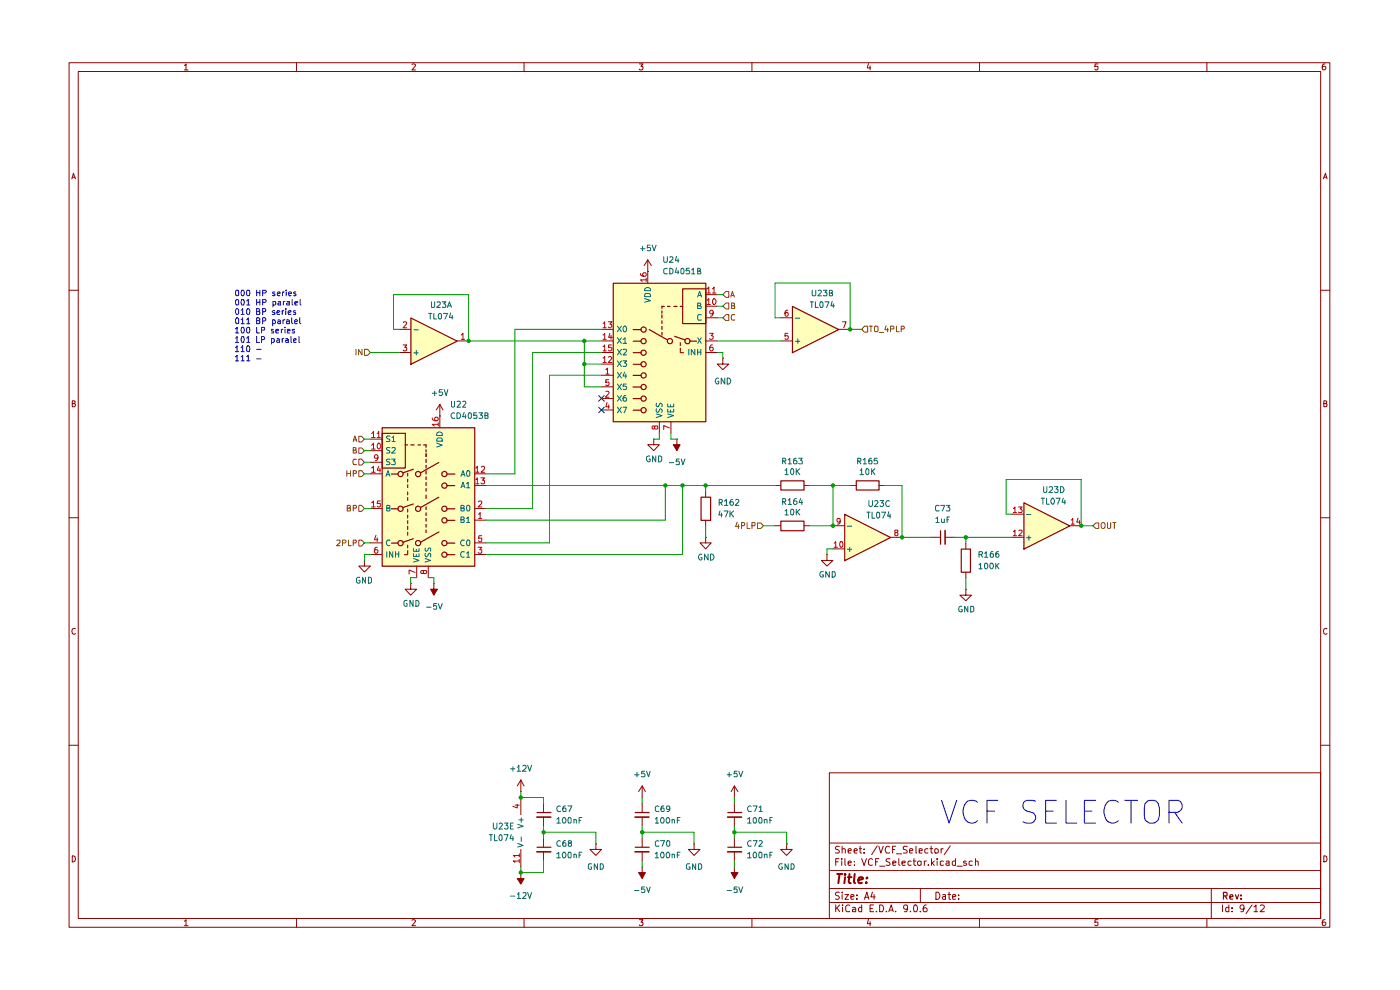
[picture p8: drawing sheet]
<svg xmlns="http://www.w3.org/2000/svg" width="297mm" height="210mm" viewBox="0 0 297 210" stroke-linecap="round" stroke-linejoin="round" font-family="sans-serif">
<g fill="none" stroke="#910000" stroke-width=".21">
<path d="M14.7 13.3h267.4v183.4h-267.4zM16.6 15.2h263.6v179.6h-263.6zM39.1 13.9l.4-.3v1.2M39.1 14.8h.8M62.9 13.3v1.9M87.4 13.6h.5l.2 .2-.7 1h.7M111.2 13.3v1.9M135.6 13.6h.8l-.4 .5h.3l.1 .1-.1 .5-.5 .1-.2-.1M159.5 13.3v1.9M184.2 13.5l-.2 .9h.7M184.6 14v.8M207.8 13.3v1.9"/>
<path d="M232.9 13.6h-.6l-.1 .6 .6-.1 .1 .6-.1 .1h-.4l-.2-.1M256 13.3v1.9M281.1 13.6h-.4l-.2 1 .3 .2h.2l.3-.2v-.4l-.2-.1h-.5l-.1 .1M15.2 37.9l.4-1.1 .4 1.1M15.3 37.6h.6M280.8 37.9l.4-1.1 .3 1.1M280.8 37.6h.6M14.7 61.6h1.9M280.2 61.6h1.9M15.3 85.6h.5l.1-.2v-.3l-.6-.1v1.3l.6-.1 .1-.3-.2-.3M280.8 85.6h.5l.1-.2v-.3l-.6-.1v1.3l.6-.1 .1-.3-.2-.3M14.7 109.8h1.9"/>
<path d="M280.2 109.8h1.9M16 133.4l-.2-.1a.65 .65 0 0 0-.6 .6 .65 .65 0 0 0 .6 .6l.2-.1M281.5 133.4l-.2-.1a.65 .65 0 0 0-.6 .6 .65 .65 0 0 0 .6 .6l.2-.1M14.7 158.1h1.9M280.2 158.1h1.9M175.9 163.9h104.3v30.9h-104.3zM175.9 178.8h104.3M178.1 179.6l-.5-.1-.3 .2v.4l.5 .2 .3 .4-.2 .2h-.7M178.7 179.5v1.4M182.5 179.5v1.3v.1h.3M186.1 179.4l-1.2 1.9M186.4 179.5l.5 1.4 .5-1.4"/>
<path d="M188.7 179.7l-.1-.1a.75 .75 0 0 0-.8 .4 .75 .75 0 0 0 .2 .9h.7M190 179.5h-.7v1.4M192.5 179.6h-.8v.6l.6 .2 .2 .3-.2 .2h-.7M194.3 179.5v1.4h.2M197.5 179.5v1.3l.1 .1h.3M201.6 179.4l-1.3 1.9M15.3 181.5a.64 .64 0 0 1 .7 .7 .64 .64 0 0 1-.7 .6zM39.1 195.4l.4-.3v1.3M39.1 196.4h.8M62.9 194.8v1.9M87.4 195.2l.5-.1 .2 .2-.7 1.1h.7M111.2 194.8v1.9"/>
<path d="M135.6 195.1h.8l-.4 .5h.3l.1 .2-.1 .5-.5 .1-.2-.2M159.5 194.8v1.9M175.9 191.4h104.3M175.9 188.5h104.3M175.9 184.7h104.3M177.3 192v1.4M177.3 182.8h.5M177.6 192.6l.5 .8M178 182.1h-.7v1.5M178.1 189.3l-.5-.1-.3 .2v.4l.5 .2 .3 .4-.3 .4-.6-.1M178.1 192l-.8 .8M178.6 182.1v.2"/>
<path d="M178.6 182.6v1M178.7 189.2v.2M178.7 180.2l.2-.2 .4 .2v.7M178.7 189.8v1M178.7 192v.1M178.7 192.5v.9M179.2 189.8h.8l-.8 1h.8M179.2 182.1v1.3l.2 .2M179.9 183.1l.7-.1-.2-.4-.5 .2v.6l.3 .2 .3-.1M179.9 180.5l.7-.1-.2-.4-.5 .2v.6l.1 .1h.5M180.3 192.1l-.5-.1-.4 .3 .1 .9 .2 .2 .6-.1M180.5 190.3l.7-.2-.1-.3h-.6v.9h.6"/>
<path d="M180.9 192.5h.4l.2 .2v.7h-.6v-.4l.6-.2M181.2 180.5l.7-.1-.1-.3-.4-.1-.2 .2 .1 .7h.5M181.3 183.5v.1M181.3 182.7v.1M181.8 190.6v.2M181.8 189.8v.2M182.3 180h.5M182.8 192v1.4h-.5l-.2-.7 .3-.2h.4M182.8 182.1l.5 1.5 .5-1.5M183.3 180.9h.1M183.3 180.1v.1M183.4 190.8l.5-1.6 .4 1.6"/>
<path d="M183.5 190.3h.7M184.2 195l-.2 .9h.7M184.6 195.5v.9M184.6 192.7h.5M185.1 189.2l-.4 1.1h1M185.1 182.3l-.4-.2-.5 .4 .1 .9 .4 .2 .4-.1M185.3 192h-.7v1.4h.7M185.4 189.8v1M185.8 182.8h.4M185.9 193.3v.1M186.4 182.1h-.6v1.5M186.6 192a.81 .81 0 0 1 .9 .4 .81 .81 0 0 1-.3 1h-.6z"/>
<path d="M186.6 183.7h1.1M188 193.3v.1M188.6 193.4l.5-1.4 .4 1.4M188.7 193.1h.7M188.8 182.2a.6 .6 0 0 0-.8 .2v.3l.7 .3 .1 .1-.2 .5-.6-.1M189.3 180.2h.5M189.4 183.1l.7-.1-.1-.3h-.6v.8h.6M190 193.3v.1M190.2 181.1h1.1M190.7 182.1v1.3l.2 .2M191.4 183.1l.6-.1v-.3l-.4-.1-.2 .2v.6l.2 .2 .4-.1M192.5 192.6v.2a.52 .52 0 0 1-.8-.2l.2-.6h.4l.2 .1a1.27 1.27 0 0 1-.2 1.3h-.4"/>
<path d="M193 180.5l.6-.1-.1-.4h-.4l-.1 .2v.6v.1h.6M193.1 193.3v.1M193.3 182.7l-.4-.1-.3 .3 .1 .6h.6M193.7 182.6h.6M193.9 182.1v1.3l.4 .2M194 192h.1a.87 .87 0 0 1 .3 1.4l-.5-.1-.1-.8zM194.7 182.7h.7v.8h-.7zM195 180.5l.7-.1-.1-.3h-.6v.8h.6M195.2 193.3v.1M195.2 188.5v2.9M196.1 182.6v1M196.5 192h-.2a1.04 1.04 0 0 0-.3 1.4h.5l.2-.6-.3-.3-.6 .3"/>
<path d="M196.5 182.6l-.4 .3M196.9 180.1a.45 .45 0 0 0-.7 .2l.1 .6h.6M196.9 183.5v.1M197.3 180h.6M197.6 182.1v1.5M197.8 183.1l.4 .5M198.2 182.6l-.6 .5M198.4 180.1a.45 .45 0 0 1 .7 .2l-.1 .6h-.6zM198.5 189.2a.77 .77 0 0 1 .9 .8 .77 .77 0 0 1-.9 .8zM198.8 182.1v.2M198.8 182.6v1M199.6 180v.9"/>
<path d="M200 189.8h.6v1M200.1 180l-.5 .3M200.2 182.7h-.7v.8h.7M200.6 190.1l-.7 .2 .3 .5 .4-.1M200.7 182.7h.6v.9M201.1 189.8h.6M201.3 189.2v1.5l.4 .1M201.3 183l-.6 .1v.1l.2 .4 .4-.1M202.1 190.3l.7-.2-.1-.3h-.6v.9h.6M202.7 182.7l-.4-.1-.3 .3 .1 .6h.6M202.7 182.1v1.5M203 183.7h1.1"/>
<path d="M203.4 190.6v.2M203.4 189.8v.2M205 182.7l-.4-.1-.2 .3 .1 .2h.5l.1 .3-.3 .2-.4-.1M206.3 182.7l-.5-.1-.2 .3 .1 .6h.6M206.9 182.7l.4-.1 .2 .2v.8M206.9 182.1v1.5M207.8 194.8v1.9M232.9 195.1h-.6l-.1 .6 .6-.1 .1 .6-.1 .2h-.4l-.2-.2M256 194.8v1.9M257 188.5v6.3M259.3 192v1.4M260.7 192v1.4h-.6v-.9h.6"/>
<path d="M261.4 193.3v.1M261.4 192.5v.2M263.9 192.6l-.1 .2a.52 .52 0 0 1-.7-.2l.1-.6h.5l.1 .1a1.27 1.27 0 0 1-.1 1.3h-.5M265.6 192l-1.3 1.8M266 192.4l.5-.4v1.4M266 193.4h.8M267.4 192.1l.2-.1h.3l.3 .4-.1 .2-.8 .8h.9M280.8 181.5a.64 .64 0 0 1 .7 .7 .64 .64 0 0 1-.7 .6zM281.1 195.1l-.4 .1-.2 .9 .3 .3h.2l.3-.3v-.3l-.2-.2h-.5l-.1 .2"/>
</g>
<path d="M259.6 190h.6l.1-.5-.2-.2h-.5v1.4M259.9 190l.4 .7M260.9 190.3l.7-.2-.2-.3-.4 .1-.1 .7 .1 .1h.5M262.1 189.8l.3 .9 .4-.9M263.3 190.6v.1M263.3 189.9v.1" fill="none" stroke="#910000" stroke-width=".25"/>
<path d="M177.6 185.4h1.1M178.1 185.4l-.3 1.9M179.3 185.4v.2M179.3 186.1l-.2 1.2M179.9 186.1h.7M180.2 185.4l-.2 1.6 .1 .3h.4M181.3 185.4l-.2 1.6 .3 .3M182.1 186.7l.9-.2v-.3a.6 .6 0 0 0-.8 .1v1h.6M183.8 187.2v.1M183.9 186.2h.1l-.1 .1v-.1v.1" fill="none" stroke="#910000" stroke-width=".42"/>
<g fill="#ffb">
<path d="M87.1 67.4l9.8 4.9-9.8 4.9z"/>
<path d="M81 90.7h19.7v29.4h-19.7z"/>
<path d="M217.2 106.6l9.7 4.9-9.7 4.9z"/>
<path d="M130.1 60h19.6v29.4h-19.6z"/>
<path d="M168.1 65l9.8 4.9-9.8 4.9z"/>
<path d="M179.2 109.1l9.7 4.9-9.7 4.9z"/>
</g>
<path d="M77.3 74.1h.7l.6 .7-.6 .6h-.7z" fill="#fff"/>
<path d="M75.5 74.1v1.2M76.8 74.1v1.2l-.8-1.2v1.2M77.3 74.1h.7l.6 .7-.6 .6h-.7z" fill="none" stroke="#765500" stroke-width=".21"/>
<path d="M76.1 114.6h.6l.6 .6-.6 .6h-.6z" fill="#fff"/>
<path d="M71.5 114.7l.6-.1v.5l-.7 .7h.7M72.6 115.2h.6l.2-.5-.2-.1h-.6v1.2M73.9 114.6v1.2h.6M74.9 115.2h.6v-.6h-.6v1.2M76.1 114.6h.6l.6 .6-.6 .6h-.6z" fill="none" stroke="#765500" stroke-width=".21"/>
<path d="M77.3 118.9v1.2h-1.2l1.2 1.2 1.3-1.2h-1.3M77.3 118.9h.1M87.1 123.8v1.2h1.3l-1.3 1.3-1.2-1.3h1.2M87.1 123.8h.1" fill="none" stroke="#910000" stroke-width=".21"/>
<path d="M92 123.8v1.2h.8l-.8 1.3-.6-1.3h.6z" fill="#910000"/>
<path d="M84.7 74.8h2.4M84.7 69.9h2.4M96.9 72.3h2.5M92 123.8v1.2h-.6l.6 1.3 .8-1.3h-.8M92 123.8h.1" fill="none" stroke="#910000" stroke-width=".21"/>
<path d="M87.2 67.5l9.8 4.9-9.8 4.9z" fill="none" stroke="#910000" stroke-width=".25"/>
<path d="M85.5 73.2h.8l-.4 .5h.3v.7h-.5l-.2-.1M85.6 68.4l.4-.1 .3 .3-.8 .9h.8M97.9 71l.3-.3v1.3M97.9 72h.7" fill="none" stroke="#b90000" stroke-width=".21"/>
<path d="M87.8 74.9h.9M87.8 69.9h.9M88.3 74.4v.9" fill="none" stroke="#006665" stroke-width=".21"/>
<path d="M76.1 107.2h.6l.6 .7-.6 .6h-.6z" fill="#fff"/>
<path d="M73.7 107.8h.4l.2-.3-.1-.3h-.5v1.2h.6v-.5l-.2-.1M74.9 107.8h.6v-.6h-.6v1.2M76.1 107.2h.6l.6 .7-.6 .6h-.6z" fill="none" stroke="#765500" stroke-width=".21"/>
<path d="M76.1 99.8h.6l.6 .7-.6 .6h-.6z" fill="#fff"/>
<path d="M73.6 99.8v1.2M74.3 99.8v1.2M76.1 99.8h.6l.6 .7-.6 .6h-.6zM73.6 100.4h.7M74.9 100.4h.6v-.5l-.6-.1v1.2" fill="none" stroke="#765500" stroke-width=".21"/>
<path d="M76.1 97.4h.6l.6 .7-.6 .5h-.6z" fill="#fff"/>
<path d="M75.6 97.5l-.2-.1a.67 .67 0 0 0-.6 .5 .67 .67 0 0 0 .3 .7l.5-.1M76.1 97.4h.6l.6 .7-.6 .5h-.6z" fill="none" stroke="#765500" stroke-width=".21"/>
<path d="M76.1 95h.6l.6 .6-.6 .6h-.6z" fill="#fff"/>
<path d="M74.9 95.5l.5-.1 .1-.4-.6-.1v1.2h.6v-.6h-.2M76.1 95h.6l.6 .6-.6 .6h-.6z" fill="none" stroke="#765500" stroke-width=".21"/>
<path d="M76.1 92.6h.6l.6 .5-.6 .6h-.6z" fill="#fff"/>
<path d="M74.9 93.7l.4-1.2 .4 1.2M75 93.3h.6M76.1 92.6h.6l.6 .5-.6 .6h-.6z" fill="none" stroke="#765500" stroke-width=".21"/>
<g fill="none" stroke="#910000" stroke-width=".25">
<path d="M81.1 90.7h19.6v29.4h-19.6zM81.1 91.9h4.9v7.4h-4.9zM86 94.4h.5M87.2 94.4h.6M87.7 99.5l-2.2 .8M88.7 94.4h.5M89.9 94.4h.5v.5M90.4 95.4v.5M90.4 96.2v.6M90.4 97.4v.7M90.4 98.7v.6M90.4 99.9v.7"/>
<path d="M93.1 98.1l-3.9 2.2M83 100.6h1.5M83 107.9h1.5M83 115.2h1.5M85.8 117.7h.7M86.5 100.4v.6M86.5 101.7v.5M86.5 102.8v.6M86.5 104.4v.6M86.5 105.6v.5M86.5 108v.6M86.5 109.3v.6"/>
<path d="M86.5 110.5v.6M86.5 111.6v.7M86.5 112.9v.6M86.5 115.6v.6M86.5 116.8v.7M87.7 106.9l-2.2 .8M87.7 114.3l-2.2 .7M90.4 101.1v.6M90.4 102.3v.7M90.4 103.6v.6M90.4 105v.7M90.4 107.5v.6"/>
<path d="M90.4 108.8v.6M90.4 110v.5M90.4 111.2v.6M90.4 112.4v.6M93.1 105.5l-3.9 2.2M93.1 112.8l-3.9 2.2M94.8 100.6h1.7M94.8 107.9h1.7M94.8 115.2h1.7M94.8 117.7h1.7M94.8 103h1.7M94.8 110.4h1.7"/>
<path d="M203.9 116.5h2v4.9h-2z"/>
<circle cx="85" cy="100.6" r=".55"/>
<circle cx="85" cy="115.2" r=".55"/>
<circle cx="85" cy="107.9" r=".55"/>
<circle cx="88.7" cy="115.2" r=".55"/>
<circle cx="88.7" cy="107.9" r=".55"/>
<circle cx="88.7" cy="100.6" r=".55"/>
<circle cx="94.3" cy="100.6" r=".55"/>
<circle cx="94.3" cy="117.7" r=".55"/>
<circle cx="94.3" cy="103" r=".55"/>
<circle cx="94.3" cy="110.4" r=".55"/>
<circle cx="94.3" cy="107.9" r=".55"/>
<circle cx="94.3" cy="115.2" r=".55"/>
</g>
<g fill="none" stroke="#910000" stroke-width=".21">
<path d="M78.6 93.1h2.4M78.6 95.6h2.4M78.6 98.1h2.4M93.3 88.2h.1M93.3 85.8v4.9M93.3 85.8l-.8 1.2M93.3 85.8l.7 1.2M78.6 100.5h2.4M78.6 107.9h2.4M78.6 115.2h2.4M78.6 117.6h2.4M100.7 100.5h2.4"/>
<path d="M100.7 107.9h2.4M100.7 115.2h2.4M100.7 117.6h2.4M100.7 103h2.4M100.7 110.3h2.4M204.9 115.2v1.2M88.4 120.1v2.4M90.9 120.1v2.4M204.9 125v1.3h1.2l-1.2 1.1-1.3-1.1h1.3M204.9 125h.1M204.9 121.3v1.2"/>
</g>
<g fill="none" stroke="#b90000" stroke-width=".21">
<path d="M78.8 92l.5-.5v1.3M78.8 94.4l.5-.4v1.3M78.8 99.2l.5-.3v1.3M78.8 92.8h.8M78.8 95.3h.8M80 92l.4-.5v1.3M80 92.8h.7M80.2 94.1l.2-.1 .3 .2v.8l-.3 .3a.71 .71 0 0 1-.2-1.2zM80.2 97l-.2 .2h-.4l-.2-.2v-.3l.3-.3h.2l.3 .3-.2 .8-.4 .2M80.4 98.9l-.4 .9h.8M80.6 99.3v.9M91.7 88.7a.72 .72 0 0 0 .5 .5 .72 .72 0 0 0 .8-.2l-.1-.4a.42 .42 0 0 0-.6 0 .42 .42 0 0 0 0 .6l.2 .1"/>
<path d="M93 90h-1.3l.4 .4M93 89.7v.7M100.9 99.2h.2l.2-.3v1.3M102.1 99.1l.2-.2 .4 .1 .1 .5-.8 .7h.8M78.8 106.6l.5-.3v1.2M78.8 100.2h.8M78.8 107.5h.8M79.8 113.6l-.4 .9h.8M80 116.1l-.4 .1a.92 .92 0 0 0 .1 1.2h.2l.3-.3v-.3l-.2-.2h-.4l-.2 .2M80 114.1v.8M80.7 106.3h-.6l-.1 .6 .6-.1 .1 .6-.2 .1h-.3l-.2-.1M100.9 101.7h.2l.2-.3v1.2"/>
<path d="M100.9 100.2h.7M100.9 102.6h.7M101.4 116.1h.8l-.4 .5 .4 .1v.5l-.2 .2h-.4l-.2-.2M101.5 106.4l.2-.1h.3l.2 .1v.4l-.8 .7h.8M101.5 109.1l.4-.4v1.3M101.5 110h.7M102 101.4h.8l-.4 .5 .4 .1v.5l-.3 .1h-.3l-.2-.1M102.2 113.6h-.6l-.1 .6 .6-.1 .1 .6-.2 .2h-.3l-.2-.2M88.1 121.4l-1.3-.5v.9M89.8 121.3l.1-.3 .5 .1a.36 .36 0 0 1-.1 .6l-.5-.1-.1-.6-.4 .1a.34 .34 0 0 0 0 .4 .34 .34 0 0 0 .5 .1v-.2"/>
</g>
<g fill="none" stroke="#006665" stroke-width=".21">
<path d="M82.7 92.6h-.7v.2l.6 .3 .1 .4-.1 .2h-.6M82.7 95h-.7v.3l.2 .2h.3l.2 .4-.1 .2h-.6M82.7 97.5h-.7v.2l.2 .3h.3l.2 .4-.1 .2h-.6M83.1 97.4h.7l-.3 .4 .3 .2v.5h-.7M83.1 92.8l.4-.3v1.2M83.1 95h.7v.4l-.7 .7h.7M83.1 93.7h.7M92.6 94l1.2 .4-1.2 .4M92.7 91.9a.72 .72 0 0 1 1.1 0v.5h-1.2zM92.8 93l.8-.1 .2 .2v.5h-1.2zM99.1 99.9l.3-.1 .3 .3v.8l-.2 .1-.4-.1zM81.9 101l.4-1.2 .4 1.2"/>
<path d="M82 100.7h.6M82 107.8h.5l.2-.3-.1-.3h-.6v1.2h.6l.1-.5-.2-.1M82 117v1.2M82.7 114.7l-.5-.1a.61 .61 0 0 0-.2 .7 .61 .61 0 0 0 .7 .4M83.3 117v1.2l-.7-1.2v1.2M83.9 117v1.2M83.9 117.5h.7M84.6 117v1.2M87.7 118.5l1.2 .4-1.2 .3M87.7 117.4v.6h1.2v-.6M87.7 116.3v.6h1.2v-.6M88.3 116.5v.4"/>
<path d="M88.3 117.6v.4M90.2 118.5l1.2 .4-1.2 .3M90.3 117.4v.6l.2 .1 .4-.6 .3-.1 .2 .1v.6M90.3 116.3l-.1 .4 .2 .2 .4-.2 .1-.4h.4l.1 .6M97.8 101l.4-1.2 .4 1.2M97.8 103.5l.4-1.2 .4 1.2M97.8 107.8h.4l.3-.3-.2-.3h-.5v1.2h.6l.1-.5-.3-.1M97.8 110.2h.4l.3-.2-.2-.3h-.5v1.1h.7v-.5l-.3-.1M98 100.7h.5M98 103.1h.5M98.5 114.7l-.5-.1a.61 .61 0 0 0-.3 .7 .61 .61 0 0 0 .8 .4M98.5 117.1l-.5-.1a.61 .61 0 0 0-.3 .8 .61 .61 0 0 0 .8 .3"/>
<path d="M99 102.6l.3-.3v1.2M99 110l.3-.3v1.1M99 117.4l.3-.4v1.2M99 103.5h.7M99 110.8h.7M99 118.2h.7M99.1 107.3l.4-.1 .2 .2v.7l-.2 .3-.4-.1zM99.1 114.7l.4-.1 .2 .1v.8a.35 .35 0 0 1-.5 .3 .35 .35 0 0 1-.2-.5z"/>
</g>
<path d="M160.7 110.9h.7l.6 .6-.6 .6h-.7z" fill="#fff"/>
<path d="M156.4 110.8l-.4 .9h.8M156.6 111.3v.8M157.3 111.5l.6-.1v-.5l-.6-.1v1.3M158.5 110.8v1.3h.6M159.5 111.5h.5l.2-.2v-.3l-.2-.2h-.5v1.3M160.7 110.9h.7l.6 .6-.6 .6h-.7z" fill="none" stroke="#765500" stroke-width=".21"/>
<path d="M175.4 117.6v1.3h1.3l-1.3 1.2-1.2-1.2h1.2M175.4 117.6h.1M197.5 114h2M200.5 114h1.9M214.7 114h2.5M214.7 109.1h2.5M226.9 111.5h2.5" fill="none" stroke="#910000" stroke-width=".21"/>
<path d="M199.5 112.6v2.9M217.2 106.7l9.8 4.9-9.8 4.9z" fill="none" stroke="#910000" stroke-width=".25"/>
<path d="M200.5 112.5v2.9" fill="none" stroke="#910000" stroke-width=".34"/>
<path d="M215 112.8l.3-.3v1.1M215 107.9l.3-.4v1.2M215 113.6h.7M215 108.7h.7M216.1 107.5h.7l-.4 .5 .4 .2v.5l-.7-.1M216.2 112.5h.6v.3l-.7 .8h.7M227.3 110.3l.3-.3v1.2M227.3 111.2h.6M228.7 109.9l-.3 .9h.8M229 110.4v.8" fill="none" stroke="#b90000" stroke-width=".21"/>
<path d="M217.8 114.1h.9M217.8 109.1h.9M218.3 113.6v1" fill="none" stroke="#006665" stroke-width=".21"/>
<path d="M231.8 111.5l.7-.6h.6v1.2h-.6z" fill="#fff"/>
<path d="M231.8 111.5l.7-.6h.6v1.2h-.6zM233.9 110.8a.46 .46 0 0 1 .5 .5v.4a.46 .46 0 0 1-.5 .4 .86 .86 0 0 1 0-1.3zM235 110.8v1.1l.2 .2 .4-.2v-1.1M236.1 110.8h.6M236.4 110.8v1.3" fill="none" stroke="#765500" stroke-width=".21"/>
<path d="M110.5 185.1v1.3h.7l-.7 1.1-.8-1.1h.8z" fill="#910000"/>
<g fill="none" stroke="#910000" stroke-width=".21">
<path d="M110.5 167.9h.1M110.5 165.5v2.4M110.5 169.2v3.6M110.5 165.5l-.8 1.2M110.5 165.5l.7 1.2M136.2 169.2h.1M136.2 166.7l-.7 1.2M136.2 166.7l.7 1.2M136.2 166.7v2.5M136.2 170.4v1.9M136.2 173.3v2M155.8 169.2h.1"/>
<path d="M155.8 166.7l-.7 1.2M155.8 166.7l.8 1.2M155.8 166.7v2.5M155.8 170.4v1.9M155.8 173.3v2M110.5 185.1v1.3h-.8l.8 1.1 .7-1.1h-.7M110.5 185.1h.1M110.5 180.2v3.7"/>
</g>
<path d="M134.8 172.4h2.9M154.4 172.4h3" fill="none" stroke="#910000" stroke-width=".25"/>
<path d="M134.7 173.3h3M154.4 173.3h2.9" fill="none" stroke="#910000" stroke-width=".34"/>
<path d="M109.3 170.8h.9M109.7 170.6v.8l-.9-.4M110.2 182.6h-1.3l.3 .2v.2M110.2 181.5h-1.3l.3 .3M110.2 181.1v.7M110.2 182.3v.7" fill="none" stroke="#b90000" stroke-width=".21"/>
<path d="M109.8 174.8l1.2 .5-1.2 .3M109.8 178.9l1.2 .4-1.2 .4M110.1 173.9h.9M110.6 173.5v.9M110.6 177.6v.9" fill="none" stroke="#006665" stroke-width=".21"/>
<path d="M136.2 183.9v1.2h.7l-.7 1.3-.7-1.3h.7z" fill="#910000"/>
<g fill="none" stroke="#910000" stroke-width=".21">
<path d="M115.3 170.4v1.9M115.3 173.3v2M115.3 177.7v2M126.4 179v1.2h1.2l-1.2 1.3-1.3-1.3h1.3M126.4 179h.1M136.2 177.7v2M147.2 179v1.2h1.3l-1.3 1.3-1.1-1.3h1.1M147.2 179h.1M155.8 177.7v2M166.9 179v1.2h1.2l-1.2 1.3-1.3-1.3h1.3M166.9 179h.1M115.3 180.7v1.9"/>
<path d="M136.2 183.9v1.2h-.7l.7 1.3 .7-1.3h-.7M136.2 183.9h.1M136.2 180.7v1.9M155.8 180.7v1.9"/>
</g>
<path d="M113.9 179.7h3M113.9 172.4h3M134.8 179.7h2.9M154.4 179.7h3" fill="none" stroke="#910000" stroke-width=".25"/>
<path d="M113.9 173.3h2.9M113.9 180.7h2.9M134.7 180.7h3M154.4 180.7h2.9" fill="none" stroke="#910000" stroke-width=".34"/>
<path d="M155.8 183.9v1.2h.8l-.8 1.3-.7-1.3h.7z" fill="#910000"/>
<g fill="none" stroke="#910000" stroke-width=".21">
<path d="M137.4 57.6h.1M137.4 55.1l-.7 1.2M137.4 55.1l.8 1.2M137.4 55.1v4.9M127.6 72.3h2.5M127.6 74.8h2.5M127.6 69.9h2.5M127.6 77.2h2.5M127.6 79.6h2.5M149.7 62.5h2.5M149.7 65h2.5M149.7 67.4h2.5"/>
<path d="M149.7 72.3h2.5M149.7 74.8h2.5M127.6 82.1h2.5M127.6 84.5h2.5M127.6 87h2.5M138.7 93.1v1.2h1.2l-1.2 1.3-1.3-1.3h1.3M138.7 93.1h.1M139.9 89.4v2.5M142.3 89.4v2.5M155.8 183.9v1.2h-.7l.7 1.3 .8-1.3h-.8M155.8 183.9h.1"/>
</g>
<g fill="none" stroke="#910000" stroke-width=".25">
<path d="M130.1 60.1h19.6v29.4h-19.6zM134.3 72.4h1.7M134.3 74.8h1.7M134.3 69.9h1.7M134.3 77.3h1.7M134.3 79.6h1.7M137.7 69.9l3.9 2.2M140.4 65.9v.5M140.4 66.8v.7M140.4 68v.6M140.4 69.2v.7M140.4 70.5v.6"/>
<path d="M140.9 65h-.5v.4M141.6 65h.5M143 65h.6M143.1 71.3l2.2 .8M144.3 65h.5M144.3 72.7v.6M144.3 73.9v.7M144.3 74.8h.7M144.8 61.3h4.9v7.3h-4.9zM146.3 72.4h1.5M134.3 82.1h1.7M134.3 84.6h1.7"/>
<path d="M134.3 87h1.7"/>
<circle cx="136.5" cy="79.6" r=".55"/>
<circle cx="136.5" cy="69.9" r=".55"/>
<circle cx="136.5" cy="77.3" r=".55"/>
<circle cx="136.5" cy="72.4" r=".55"/>
<circle cx="136.5" cy="74.8" r=".55"/>
<circle cx="142.1" cy="72.4" r=".55"/>
<circle cx="145.8" cy="72.4" r=".55"/>
<circle cx="136.5" cy="87" r=".55"/>
<circle cx="136.5" cy="84.6" r=".55"/>
<circle cx="136.5" cy="82.1" r=".55"/>
</g>
<g fill="none" stroke="#b90000" stroke-width=".21">
<path d="M135.9 58a.55 .55 0 0 0 .5 .6h.5l.2-.2v-.4l-.2-.2h-.3l-.3 .3v.2l.3 .3M137.1 59.4h-1.2l.3 .3M137.1 59v.7M127.9 68.6l.4-.3v1.2M127.9 71l.4-.3v1.3M127.9 73.5l.4-.3v1.2M127.9 76l.4-.4v1.3M127.9 69.5h.7M127.9 72h.7M127.9 74.4h.7M127.9 76.9h.7M128.5 78.4l.4-.3v1.2"/>
<path d="M128.5 79.3h.7M129 68.3h.8l-.4 .5h.3l.1 .5-.3 .2h-.3l-.2-.1M129.1 75.8l.4-.2 .3 .4-.8 .9h.8M129.4 70.7l-.3 .9h.8M129.6 71.1v.9M129.7 73.2h-.6v.6l.5-.1 .2 .1v.4l-.3 .2-.4-.1M149.9 61.2l.5-.3v1.3M149.9 63.7l.5-.4v1.3M149.9 62.2h.8M149.9 64.6h.8M150.5 70.7h.8l-.4 .5 .4 .2v.3l-.2 .3h-.4l-.2-.2M151.1 61.2h.2l.2-.3v1.3"/>
<path d="M151.1 73.2l-.4 .1-.2 .9 .3 .2h.3l.2-.2v-.4l-.2-.1h-.4l-.2 .1M151.1 62.2h.8M151.3 63.4l.2-.1a.68 .68 0 0 1 .4 .7 .68 .68 0 0 1-.4 .6 .81 .81 0 0 1-.2-1.2zM151.3 66.3l-.2 .3h-.4l-.2-.5 .3-.3h.3l.2 .3-.2 .8-.4 .2M128.5 83.1l.5-.1 .2 .3-.8 1h.8M128.8 85.4l-.3 .9h.8M129.1 80.5h-.6v.6l.6-.1v.7l-.4 .1-.2-.2M129.1 85.9v.7M138.9 90.5v-.1h.6v.5a.36 .36 0 0 1-.6-.1l-.1-.4h-.4v.5l.2 .1 .3-.2M142 90.8l-1.2-.5v.8"/>
</g>
<g fill="none" stroke="#006665" stroke-width=".21">
<path d="M131 69.2l.8 1.2M131 71.6l.8 1.2M131 74.1l.8 1.2M131 76.6l.8 1.1M131 79l.8 1.2M131.8 69.2l-.8 1.2M131.8 71.6l-.8 1.2M131.8 74.1l-.8 1.2M131.8 76.6l-.8 1.1M131.8 79l-.8 1.2M132.2 72l.4-.4v1.2M132.2 74.2l.6-.1 .1 .2-.1 .3-.6 .7h.7"/>
<path d="M132.2 76.6h.7l-.4 .4 .4 .2-.1 .5h-.6M132.2 72.8h.7M132.3 69.3l.5-.1a1.05 1.05 0 0 1 0 1.2h-.4a.78 .78 0 0 1-.1-1.1zM132.5 78.9l-.3 .9h.7M132.8 79.3v.9M136.7 63.3l1.3 .5-1.3 .3M136.8 62.4l.3-.2h.6a.52 .52 0 0 1 .3 .7h-1.3zM136.8 61.2a.66 .66 0 0 1 .8-.2 .66 .66 0 0 1 .4 .7h-1.3zM146.1 74.1v1.2M147.4 74.1v1.2l-.8-1.2v1.2M148 63l.4-1.2 .4 1.2M148 64.9h.4l.3-.3-.1-.2-.6-.1v1.2h.6l.2-.5-.4-.1"/>
<path d="M148 71.6l.8 1.2M148 74.1v1.2M148 74.7h.7M148.2 62.7h.6M148.7 74.1v1.2M148.8 66.8l-.6-.1-.2 .3v.7l.2 .2 .6-.1M148.8 71.6l-.8 1.2M131 81.5l.8 1.1M131 83.9l.8 1.2M131 86.4l.8 1.2M131.8 81.5l-.8 1.1M131.8 83.9l-.8 1.2"/>
<path d="M131.8 86.4l-.8 1.2M132.2 86.4h.7l-.5 1.2M132.8 83.9a.55 .55 0 0 0-.6 .5l.1 .6a.42 .42 0 0 0 .5 0 .42 .42 0 0 0 0-.6l-.4-.1-.2 .3M132.8 81.5h-.5l-.1 .5a.45 .45 0 0 1 .6 0 .45 .45 0 0 1 0 .6h-.6M139.2 87.8l1.3 .4-1.3 .4M139.3 86.7l-.1 .5 .3 .3 .2-.1 .4-.7 .4 .3-.1 .5M139.3 85.5l-.1 .5 .3 .3 .2-.1 .4-.7 .4 .3-.1 .5M141.7 87.8l1.2 .4-1.2 .4M141.7 86.8v.6h1.2v-.6M141.7 85.7v.6h1.2v-.6M142.2 85.9v.4M142.2 87v.4"/>
</g>
<path d="M143.6 93.1v1.2h.7l-.7 1.3-.8-1.3h.8z" fill="#910000"/>
<path d="M143.6 93.1v1.2h-.8l.8 1.3 .7-1.3h-.7M143.6 93.1h.1" fill="none" stroke="#910000" stroke-width=".21"/>
<path d="M153.3 65l.7-.7h.6v1.2h-.6z" fill="#fff"/>
<path d="M154 64.3h.6v1.2h-.6l-.7-.5zM155.2 64.9h.4l.2-.2v-.3l-.6-.1v1.2h.6l.1-.5-.3-.1" fill="none" stroke="#765500" stroke-width=".21"/>
<path d="M154 61.8h.6v1.3h-.6l-.7-.6z" fill="#fff"/>
<path d="M154 61.8h.6v1.3h-.6l-.7-.6zM155 63l.4-1.2 .4 1.2M155.1 62.7h.6" fill="none" stroke="#765500" stroke-width=".21"/>
<path d="M153.3 67.4l.7-.7h.6v1.3h-.6z" fill="#fff"/>
<path d="M154 66.7h.6v1.3h-.6l-.7-.6zM155.9 66.8l-.1-.1a.66 .66 0 0 0-.7 .5 .66 .66 0 0 0 .3 .7l.5-.1" fill="none" stroke="#765500" stroke-width=".21"/>
<path d="M168.1 65l9.8 4.9-9.8 4.9z" fill="none" stroke="#910000" stroke-width=".25"/>
<path d="M165.6 72.3h2.5M165.6 67.4h2.5M177.9 69.9h2.4" fill="none" stroke="#910000" stroke-width=".21"/>
<path d="M167.1 70.7h-.6v.6l.6-.1 .1 .2-.1 .5-.4 .1-.2-.2M167.1 65.8l-.4 .1-.2 .2v.8l.2 .2 .4-.1v-.7h-.5l-.1 .3M178.7 68.3h.8l-.5 1.2" fill="none" stroke="#b90000" stroke-width=".21"/>
<path d="M168.7 72.4h1M168.7 67.5h1M169.3 71.9v.9" fill="none" stroke="#006665" stroke-width=".21"/>
<path d="M183.4 69.2h.7v1.3h-.7l-.6-.6z" fill="#fff"/>
<path d="M183.4 69.2h.7v1.3h-.7l-.6-.6zM184.4 69.2h.7M184.7 69.2v1.2M185.5 69.4l.2-.2h.4l.2 .2v.8l-.2 .2h-.4l-.2-.2zM186.5 70.5h1M188 69.1l-.3 .8h.8M188.3 69.6v.8M188.9 69.8h.6l.2-.2-.1-.3-.7-.1v1.2M190.2 69.2v1.2h.6M191.2 69.8h.5l.2-.2-.2-.4h-.5v1.2" fill="none" stroke="#765500" stroke-width=".21"/>
<path d="M148.7 105.5h2.1v4.9h-2.1zM165.7 110.5h4.9v2.1h-4.9zM165.7 102h4.9v1.9h-4.9zM179.2 109.1l9.7 4.9-9.7 4.9zM181.7 102h4.8v1.9h-4.8z" fill="none" stroke="#910000" stroke-width=".25"/>
<g fill="none" stroke="#910000" stroke-width=".21">
<path d="M153.3 76v1.2h1.3l-1.3 1.2-1.1-1.2h1.1M153.3 76h.1M149.7 114v1.2h1.2l-1.2 1.2-1.2-1.2h1.2M149.7 114h.1M149.7 104.2v1.2M149.7 110.3v1.2M164.4 103h1.2M164.4 111.5h1.2M170.5 103h1.3M170.5 111.5h1.3M176.7 111.5h2.5M176.7 116.4h2.5"/>
<path d="M180.3 103h1.3M186.4 103h1.3M188.9 114h2.5"/>
</g>
<path d="M177 115.2l.3-.3v1.2M177 116.1h.6M178.2 115l.5-.1a.86 .86 0 0 1-.1 1.2l-.4-.1zM178.2 110.5l-.2 .3-.4-.1v-.7l.6 .1v.8l-.6 .3M190.1 113l-.3-.2v-.3h.6a.44 .44 0 0 1-.1 .4 .44 .44 0 0 1-.4 .1v.6a.35 .35 0 0 0 .6-.1 .35 .35 0 0 0-.2-.5" fill="none" stroke="#b90000" stroke-width=".21"/>
<path d="M179.8 116.5h.9M179.8 111.6h.9M180.3 116.1v.9" fill="none" stroke="#006665" stroke-width=".21"/>
<g fill="none" stroke="#090" stroke-width=".21">
<path d="M78.6 74.8h6.1M84.7 69.9h-1.2v-7.4h15.9v9.8h28.2M124 72.3v9.8h3.6M124 77.2h3.6M127.6 74.8h-14.6v33.1h-9.9M127.6 79.6h-11v35.6h-13.5M127.6 69.9h-18.4v30.6h-6.1M152.2 74.8h1.1v1.2M152.2 72.3h13.4M152.2 62.5h1.1M152.2 65h1.1M152.2 67.4h1.1"/>
<path d="M165.6 67.4h-1.2v-7.4h15.9v9.9h2.5M77.3 93.1h1.3M77.3 95.6h1.3M77.3 98.1h1.3M139.9 91.9v1.2h-1.2M142.3 91.9v1.2h1.3M77.3 115.2h1.3M77.3 107.9h1.3M77.3 100.5h1.3M78.6 117.6h-1.3v1.3M103.1 103h61.3M141.1 103v7.3h-38"/>
<path d="M144.8 103v14.6h-41.7M149.7 103v1.2M149.7 111.5v2.5M162 111.5h2.4M171.8 103h8.5M176.7 103v8.5h-4.9M176.7 116.4h-1.3v1.2M187.7 103h3.7v11h6.1M202.4 114h12.3M204.9 114v1.2M214.7 109.1h-1.3v-7.4h16v9.8h2.4M88.4 122.5h-1.3v1.3"/>
<path d="M90.9 122.5h1.1v1.3M204.9 122.5v2.5M110.5 167.9v1.3h4.8v1.2M115.3 175.3v2.4M115.3 176.5h11.1v2.5M136.2 176.5h11v2.5M136.2 169.2v1.2M136.2 175.3v2.4M155.8 176.5h11.1v2.5M155.8 169.2v1.2M155.8 175.3v2.4M115.3 182.6v2.5h-4.8v-1.2"/>
<path d="M136.2 182.6v1.3M155.8 182.6v1.3"/>
</g>
<g fill="none" stroke="#0000ca" stroke-width=".21">
<path d="M50 69.8l.3-.4v1.2M50 71.7l.3-.3v1.3M50 73.8l.3-.5v1.3M50 75.7l.3-.3v1.2M50 70.6h.6M50 72.7h.6M50 74.6h.6M50 76.6h.6M50 61.7l.5-.1 .1 .1v.8l-.2 .3-.4-.1zM50 63.6l.4-.1 .2 .3v.7l-.1 .2-.5-.1zM50 67.6l.4-.2 .2 .3v.7l-.2 .3-.4-.1zM50.1 65.5h.3l.2 .2v.8l-.2 .2a.71 .71 0 0 1-.3-1.2z"/>
<path d="M51.1 65.8l.4-.3v1.2M51.1 67.8l.4-.4v1.3M51.1 73.8l.4-.5v1.3M51.1 75.7l.4-.3v1.2M51.1 66.7h.7M51.1 68.7h.7M51.1 74.6h.7M51.1 76.6h.7M51.2 61.7l.5-.1a.91 .91 0 0 1-.1 1.2l-.4-.1zM51.2 63.6l.4-.1a.86 .86 0 0 1 .1 1.2l-.5-.1zM51.2 69.5h.5l.1 .7-.1 .4-.5-.1zM51.2 71.5l.4-.1a.78 .78 0 0 1-.2 1.3l-.3-.6z"/>
<path d="M52.3 61.7l.2-.1 .4 .1v1h-.5zM52.3 63.9l.4-.4v1.2M52.3 67.8l.4-.4v1.3M52.3 71.7l.4-.3v1.3M52.3 73.6l.3-.3a.71 .71 0 0 1 .4 .6 .71 .71 0 0 1-.3 .7l-.4-.2zM52.3 75.7l.4-.3v1.2M52.3 64.7h.7M52.3 68.7h.7M52.3 72.7h.7M52.3 76.6h.7M52.4 69.5h.5l.1 .7-.2 .4h-.3l-.2-.2zM52.6 65.5a.68 .68 0 0 1 .4 .6 .68 .68 0 0 1-.4 .6l-.3-.2v-.8z"/>
<path d="M54.4 66.1h.5l.2-.4-.2-.2h-.5v1.2h.6l.1-.1v-.5h-.2M54.4 68h.6l.1-.3-.2-.3h-.5v1.3h.6l.1-.1v-.4l-.2-.2M54.4 69.4v1.2h.6M54.4 71.4v1.3h.6M54.4 61.6v1.2M54.4 63.5v1.2M54.4 62.1h.7M54.4 64.1h.7M54.4 74.1h1M54.4 76.1h1M55.1 61.6v1.2M55.1 63.5v1.2"/>
<path d="M55.5 70h.6v-.6h-.6v1.2M55.5 72.1l.6-.1v-.5l-.6-.1v1.3M55.7 62.2l.7-.1 .1-.4-.2-.1h-.6v1.2M55.7 64.1h.6l.2-.2-.1-.3-.7-.1v1.2M55.7 66.1h.6v-.6h-.6v1.2M55.7 68.1l.6-.1v-.5l-.6-.1v1.3M57.6 71.9h.6v.6l-.2 .2-.4-.1M57.6 71.8v1.2M57.8 67.9h.5l.1 .5a.36 .36 0 0 1-.6 .2M57.8 67.8v1.3M57.9 64.7h.4l.2-.2v-.4l-.2-.2h-.4v1.2M58 69.9h-.4v.3h.3l.2 .2-.1 .2h-.4"/>
<path d="M58.3 66l-.3-.1-.3 .2 .6 .2v.3l-.1 .1-.5-.1M58.3 62l-.3-.1-.2 .2 .2 .2 .3 .1v.3h-.5M58.5 70.2l.6-.1v-.2h-.5l-.1 .1 .1 .6h.5M58.8 66.3l.6-.2-.2-.2-.4 .2v.5l.1 .1 .4-.1M58.8 71.9l.3-.1 .2 .2v.7M58.8 62.3l.6-.1-.1-.3-.5 .2v.5l.2 .2 .4-.1M58.9 67.9h.5v.8M59 63.9h.4l.1 .2v.6h-.5v-.4l.5-.1M59.3 72.1l-.6 .2 .1 .4 .5-.1M59.4 68.2l-.5 .1v.3h.5M59.7 69.9v.7M59.9 65.9v.8"/>
<path d="M59.9 71.8v.9M59.9 61.9v.9M60 69.9h-.2l-.1 .1M60 67.8v.9M60.1 63.9v.8M60.2 65.9l-.3 .2M60.2 71.8l-.3 .1v.2M60.3 61.9l-.4 .3M60.5 63.9h-.3l-.1 .2M60.5 67.8l-.5 .3M60.5 69.4v.1M60.5 69.9v.7"/>
<path d="M60.6 65.5v.1M60.6 71.9l.4-.1 .1 .2v.7M60.6 65.9v.8M60.7 61.6v.1M60.7 61.9v.9M60.8 67.9l.3-.1 .3 .2v.7M60.9 63.9h.5v.8h-.5v-.4l.5-.1M61 70.2l.6-.1-.1-.2h-.5v.7h.5M61.1 66.3l.6-.2v-.1l-.3-.1-.3 .2v.5l.3 .1 .3-.1M61.1 72.1l-.6 .2 .2 .4 .4-.1M61.2 62.3l.6-.1-.2-.3-.4 .2v.5l.2 .2 .3-.1M61.4 68.2l-.6 .1v.3h.6"/>
<path d="M61.7 71.4v1.2l.2 .1M61.9 67.4v1.1l.3 .2M62 63.5v1l.2 .2M62.3 72.2l.5-.1v-.2h-.5v.7h.5M62.5 68.3l.6-.1v-.3l-.4-.1-.2 .2v.5l.2 .2 .4-.1M62.5 69.9h-.4l-.1 .1 .1 .2 .4 .1v.3h-.5M62.6 64.3l.6-.1-.1-.3h-.4l-.1 .2 .1 .6h.4M62.7 66l-.3-.1-.2 .2 .5 .2v.3l-.1 .1-.4-.1M62.7 62h-.4v.2l.4 .1 .1 .3-.1 .2-.4-.1M63.4 71.4v1.2l.2 .1M63.6 67.4v1.1l.2 .2M63.7 63.5v1l.1 .2"/>
<path d="M199.7 169.8l1.6 4.8 1.7-4.8M207.4 170.2a1.86 1.86 0 0 0-2.1-.2 1.86 1.86 0 0 0-1 1.8 2.18 2.18 0 0 0 2.1 2.8l1-.5M209.4 172.1h1.6M211.7 169.8h-2.3v4.8M219.7 169.9a2.11 2.11 0 0 0-2.5 .3 1.25 1.25 0 0 0 .7 1.9l.9 .2a1.16 1.16 0 0 1 1 1.2 1.16 1.16 0 0 1-1 1.1h-1.1l-.7-.3M221.8 172.1h1.6M224.1 169.8h-2.3v4.8h2.3M226.1 169.8v4.8h2.3M230 172.1h1.7M232.4 169.8h-2.4v4.8h2.4M237.2 170.2a1.86 1.86 0 0 0-2-.2 1.86 1.86 0 0 0-1 1.8 2.18 2.18 0 0 0 2.1 2.8l.9-.5M238.6 169.8h2.7"/>
<path d="M240 169.8v4.8M242.9 170.4a1.66 1.66 0 0 1 1.9-.6 1.66 1.66 0 0 1 1.2 1.6v1.6a1.66 1.66 0 0 1-1.2 1.6 1.66 1.66 0 0 1-1.9-.7l-.2-.9v-1.6zM248 172.3h1.9a1.31 1.31 0 0 0 .9-1.3 1.31 1.31 0 0 0-.9-1.2h-1.9v4.8M249.2 172.3l1.6 2.3"/>
</g>
<path d="M127 83.9l1.2 1.2M127 86.4l1.2 1.2M128.2 83.9l-1.2 1.2M128.2 86.4l-1.2 1.2" fill="none" stroke="#00008a" stroke-width=".21"/>
<g fill="#090">
<circle cx="99.4" cy="72.3" r=".47"/>
<circle cx="149.7" cy="103" r=".47"/>
<circle cx="229.4" cy="111.5" r=".47"/>
<circle cx="204.9" cy="114" r=".47"/>
<circle cx="110.5" cy="185.1" r=".47"/>
<circle cx="155.8" cy="176.5" r=".47"/>
<circle cx="136.2" cy="176.5" r=".47"/>
<circle cx="115.3" cy="176.5" r=".47"/>
<circle cx="110.5" cy="169.2" r=".47"/>
<circle cx="124" cy="72.3" r=".47"/>
<circle cx="124" cy="77.2" r=".47"/>
<circle cx="144.8" cy="103" r=".47"/>
<circle cx="141.1" cy="103" r=".47"/>
<circle cx="180.3" cy="69.9" r=".47"/>
<circle cx="176.7" cy="111.5" r=".47"/>
<circle cx="176.7" cy="103" r=".47"/>
<circle cx="191.4" cy="114" r=".47"/>
</g>
<g fill="none" stroke="#006665" stroke-width=".21">
<path d="M135.9 52.8h.9M136.3 52.3v.9M137.9 52h-.6v.6l.6-.1 .1 .2-.1 .5-.6-.1M138.4 52l.4 1.2 .4-1.2M140.8 54.5v1l.2 .1h.4l.2-.1v-1M141.6 57l-.4-.1-.4 .3v.6l.3 .3 .5-.1M142.1 56.9l.7 .3v.6l-.3 .3h-.4zM142.1 54.5h.7v.5l-.8 .6h.8M143.5 56.8l-.2 1h.7M143.5 54.4l-.2 .9h.7M143.9 54.9v.7M143.9 57.3v.8"/>
<path d="M144.5 57l.3-.1a.84 .84 0 0 1 .2 1.2h-.4l-.2-.2zM146.2 56.9h-.6l-.1 .6 .2-.2h.4l.2 .3v.3l-.2 .2-.6-.1M146.7 57.2l.4-.3v1.2M146.7 58.1h.7M148 57.5l.5-.1v-.4l-.5-.1v1.2h.5l.2-.3-.4-.3M90.9 66.5h.7M91.3 66.5v1.2M91.5 64l.1 1.2h.4l.2-.2v-1M92 66.5v1.2h.6M92.7 64.1h.7v.4l-.8 .7h.8M93.1 66.6l.3-.1 .2 .2v.8l-.1 .2-.4-.1a.78 .78 0 0 1 0-1zM93.8 64h.8l-.4 .4 .4 .3-.1 .5-.7-.1"/>
<path d="M94.1 66.5h.8l-.5 1.2M94.9 65.2l.4-1.2 .5 1.2M95.1 64.9h.6M95.6 66.4l-.3 .9h.8M95.9 66.9v.8M171.9 64h.7M172.2 64v1.2M172.3 61.6v1l.2 .2h.4l.2-.2v-1M173 64v1.2h.6M173.6 61.7l.4-.1 .2 .3-.7 .9h.7M174 64.1l.3-.1 .3 .3v.7l-.2 .2-.4-.1zM174.7 61.6h.7l-.4 .4 .4 .2-.1 .6-.6-.1"/>
<path d="M175 64h.9l-.6 1.2M175.9 62.2h.5l.2-.3-.1-.2-.6-.1v1.2h.6l.1-.6h-.2M176.5 63.9l-.2 1h.7M176.8 64.4v.8M91.7 83.4h.9M92.2 83v.9M93.8 82.6h-.6l-.1 .6h.6l.2 .1v.4l-.3 .2h-.3l-.2-.2M94.2 82.6l.5 1.3 .3-1.3M95.8 85.1v1l.2 .3 .4-.2v-1.1M96.4 87.6a.61 .61 0 0 0-.7 .4 .61 .61 0 0 0 .2 .7h.5M96.9 87.6a.66 .66 0 0 1 .8 .3 .66 .66 0 0 1-.2 .8h-.6zM96.9 85.2l.6-.1 .2 .3-.8 1h.8"/>
<path d="M98.1 85.2h.7v.4l-.7 .8h.7M98.5 87.5l-.4 .9h.8M98.7 88v.7M99.4 87.6h.3l.3 .2v.8l-.2 .1h-.4zM101.1 87.6h-.6v.6l.6-.1v.6h-.6M101.6 87.6h.8l-.5 .5 .5 .1v.4l-.2 .1h-.6M102.9 88.2l.6-.1v-.5h-.6v1.1h.6l.1-.5h-.3M137.8 96.8l-.2-.1-.4 .3v.6l.4 .4 .3-.2v-.4h-.2M139.1 96.7v1.3l-.7-1.3v1.3M139.7 96.7h.3l.4 .3v.6l-.4 .4h-.3zM142 98.1h.9M144.1 97.4h-.6l-.1 .6 .2-.2h.3l.2 .2v.5h-.7"/>
<path d="M144.5 97.4l.4 1.2 .4-1.2M152.4 80.3l-.1-.1a.64 .64 0 0 0-.6 .6 .64 .64 0 0 0 .5 .7l.3-.2v-.4h-.3M153.8 80.2v1.3l-.8-1.3v1.3M154.3 80.2a.65 .65 0 0 1 .7 .6 .65 .65 0 0 1-.7 .7zM166 97.8h.6v-.5l-.6-.1v1.2M166.3 97.8l.4 .6M166.5 99.8l.4-.4v1.3M167.2 97.5l.4-.3v1.2M167.2 98.4h.7M168 99.4a.68 .68 0 0 1 .4 .6 .68 .68 0 0 1-.4 .7l-.3-.3v-.7zM168.9 97.2l-.4 .1a.94 .94 0 0 0 0 1.1h.4l.2-.2v-.3l-.3-.3h-.2l-.3 .3M168.9 99.4v1.3"/>
<path d="M169.1 99.9l.6 .8M169.4 97.2h.8l-.4 .4 .4 .2v.5h-.8M169.7 99.4l-.8 .7M182 97.8h.5l.1-.5-.6-.1v1.2M182.2 97.8l.4 .6M182.5 99.8h.1l.2-.4v1.3M183.1 97.5l.4-.3v1.2M183.1 98.4h.7M183.9 99.4l.4 .3v.7l-.2 .3a.75 .75 0 0 1-.2-1.3zM184.9 97.2l-.6 .3v.8l.6 .1v-.7l-.4-.1-.2 .3M184.9 99.4v1.3M185.1 99.9l.5 .8"/>
<path d="M185.6 99.4l-.7 .7M186.1 97.2h-.6l-.1 .6 .2-.2h.3l.3 .3v.3l-.2 .2-.6-.1M148.8 117.6v-.1a.64 .64 0 0 0-.6 .6 .64 .64 0 0 0 .5 .7l.2-.2v-.3h-.2M150.2 117.5v1.3l-.8-1.3v1.3M150.7 117.5a.65 .65 0 0 1 .8 .7 .65 .65 0 0 1-.8 .6zM152.6 106.6l.6-.1v-.5l-.6-.1v1.3M152.7 108.4l-.2 .8h.8M152.8 106.6l.5 .6M153.1 108.8v.9M153.6 108.4h.8l-.5 1.3M153.7 106.3l.4-.4v1.3M153.7 107.2h.7"/>
<path d="M154.9 108.4v1.3M155 108.9l.6 .8M155.5 105.9l-.5 .2-.1 .8 .2 .3h.3l.2-.3-.1-.5h-.5l-.1 .3M155.6 108.4l-.7 .7M156 106.1l.2-.2h.4l.1 .2v.3l-.7 .8h.7M166 106.4h.6v-.6h-.6v1.2M166.3 106.4l.4 .6M166.5 108.4l.4-.4v1.2M166.5 100.7h.7M166.5 109.2h.7M167.2 106.1l.4-.3v1.2M167.2 107h.7"/>
<path d="M167.7 108.2l.2-.2h.3a.86 .86 0 0 1 0 1.2l-.5-.2zM168.9 105.8l-.4 .1-.2 .9 .3 .2h.2l.3-.2v-.4l-.2-.1h-.4l-.2 .1M168.9 108v1.2M169.1 108.6l.6 .6M169.7 108l-.8 .7M169.8 105.8l-.3 .8h.8M170.1 106.2v.8M182.5 100.7h.7M183.9 108.6h.7M184.2 108.6v1.3M184.3 106.2v1l.3 .3h.2l.3-.3v-1M185 108.6v1.3h.6"/>
<path d="M185.6 106.4l.4-.2 .3 .3-.8 1h.8M186 108.7l.4-.1 .2 .3v.8l-.2 .2-.4-.2zM186.7 106.2h.8l-.5 .5 .5 .2v.3l-.3 .3h-.3l-.2-.2M187 108.6h.9l-.6 1.3M188.6 108.6l-.3 .9h.7M188.6 106.4l-.1-.2a.64 .64 0 0 0-.6 .6 .64 .64 0 0 0 .6 .7l.1-.2M188.8 109.1v.8M198.5 110l.4-.3v1.1M198.5 110.8h.7M199.2 107.3l-.6-.1-.1 .3v.6l.1 .3 .6-.1M199.6 107.2h.8l-.5 1.2M199.7 110.1v.6l.3 .1h.3"/>
<path d="M200.3 110.1v.7M200.7 107.2h.8l-.4 .4 .4 .3-.1 .5-.7-.1M200.9 110.2h.4M201.4 109.7h-.5v1.1M207.7 119.8l.3-.3v1.2M207.7 117.6l.7-.1 .1-.3-.2-.2h-.6v1.2M208 117.6l.5 .6M208.9 119.6l.1-.1 .4 .1a.66 .66 0 0 1-.3 1.1l-.2-.3zM208.9 117.4l.3-.4v1.2M208.9 118.2h.7M210.1 119.5l.5 .1a.66 .66 0 0 1-.3 1.1 .84 .84 0 0 1-.2-1.2zM210.7 117l-.5 .1-.1 .9 .2 .2 .4-.1v-.6l-.4-.1-.2 .3"/>
<path d="M211.2 119.5v1.2M211.4 120l.5 .7M211.8 117h-.3l-.3 .3 .1 .8a.36 .36 0 0 0 .6-.1v-.3a.35 .35 0 0 0-.3-.3 .35 .35 0 0 0-.4 .3M211.9 119.5l-.7 .7M220.9 105.7h.7M221.2 105.7v1.2M221.4 103.2v1.1l.2 .2h.2l.3-.3v-1M222 105.7v1.2h.6M222.6 103.4l.2-.2h.3l.2 .2v.4l-.8 .7h.8M223.1 105.8a.61 .61 0 0 1 .7 .4 .61 .61 0 0 1-.4 .7 .71 .71 0 0 1-.3-1.1zM223.7 103.2h.8l-.5 .5 .5 .1v.5l-.3 .2h-.3l-.2-.2M224 105.7h.9l-.5 1.2"/>
<path d="M225 103.2a.65 .65 0 0 1 .7 .7 .65 .65 0 0 1-.7 .6zM225.6 105.7l-.3 .8h.8M225.9 106.1v.8M76.3 122.5h-.5l-.2 .3v.6l.2 .2 .3 .1 .3-.2v-.4h-.3M77.6 122.4v1.3l-.7-1.3v1.3M78.2 122.4l.5 .1 .1 .3v.6l-.3 .3h-.3zM86.4 127.4h-.4l-.3 .3v.6l.3 .3 .4-.1v-.5h-.2M87.6 127.4v1.2l-.6-1.2v1.2M88.2 127.4a.64 .64 0 0 1 .7 .6 .64 .64 0 0 1-.7 .6zM90.5 128.8h.9M92.6 128h-.6v.6l.1-.1h.4l.1 .6h-.6M93 128l.4 1.2 .4-1.2"/>
<path d="M174.7 121.3h-.5a.61 .61 0 0 0-.3 .7 .61 .61 0 0 0 .8 .4v-.5h-.3M175.9 121.3v1.1l-.7-1.1v1.1M176.5 121.3h.5a.66 .66 0 0 1 .2 .7 .66 .66 0 0 1-.7 .4zM204.1 128.6h-.5a.61 .61 0 0 0-.2 .8 .61 .61 0 0 0 .7 .3v-.4h-.2M205.3 128.6v1.2l-.7-1.2v1.2M205.9 128.6h.5l.2 .3v.7l-.3 .2h-.4zM207.7 120.7h.7M103.8 177.1h.7M104.1 177.1v1.2M104.7 174.6v1l.2 .3h.3l.2-.3v-1M104.9 177.1v1.2h.6M105.9 174.8l.4-.2 .3 .3-.8 1h.8"/>
<path d="M106 177.1h.3l.2 .2v.8l-.2 .2a.71 .71 0 0 1-.3-1.2zM106.9 177.1h.9l-.5 1.2M107 174.6h.8l-.4 .5h.3v.7l-.5 .1-.2-.2M108.3 163.1h.9M108.3 175.2h.4M108.5 177.1l-.3 .8h.8M108.8 162.7v.9M108.8 177.5v.8M108.9 174.6h-.6v1.3h.6M109.7 162.7l.4-.4v1.3M109.7 163.6h.8M110.9 162.5l.2-.2h.3l.2 .2v.4l-.8 .7h.8"/>
<path d="M111.9 162.3l.5 1.3 .4-1.3M118.1 173.7l.4-.3v1.2M118.1 174.6h.8M118.9 178.4a.61 .61 0 0 0-.8 .3 .61 .61 0 0 0 .3 .8l.5-.1M118.9 171a.61 .61 0 0 0-.8 .4 .61 .61 0 0 0 .3 .7h.5M119.5 173.5h.3a.67 .67 0 0 1 0 1.1l-.3-.1a.78 .78 0 0 1 0-1zM120 178.3l-.4 .1-.2 .9 .1 .2 .6-.1-.1-.6-.4-.1-.2 .3M120 171h-.4l-.2 1 .1 .1h.6l-.1-.6-.4-.1-.2 .2M120.5 171h.8l-.6 1.1M120.6 173.5l.3-.1 .3 .3v.7l-.2 .2-.4-.1zM120.7 178.8l-.1-.1v-.3h.6v.3l-.6 .2v.5l.6 .1v-.4l-.2-.3M121.8 173.9l.4-.1 .1 .8"/>
<path d="M121.8 173.8v.8M122.9 174h.3M123.4 173.4h-.5v1.2M134.6 164.4h1M135.1 163.8v1M136.7 163.6h-.6v.6l.1-.2h.4l.2 .3v.3l-.1 .2-.6-.1M137.2 163.6l.4 1.2 .3-1.2M139 173.7l.4-.3v1.2M139 174.6h.7M139.8 171h-.1a.46 .46 0 0 0-.7 .2v.7l.2 .2h.6M139.8 178.4h-.1a.46 .46 0 0 0-.7 .2v.7l.2 .2 .6-.1M140.1 178.3h.9l-.5 1.2"/>
<path d="M140.3 173.5l.3-.1a.84 .84 0 0 1 .1 1.2h-.3a.78 .78 0 0 1-.1-1.1zM140.8 171h-.4a.94 .94 0 0 0 0 1.1h.5v-.6l-.4-.1-.3 .2M141.5 173.5h.3a.67 .67 0 0 1 0 1.1l-.3-.1a.78 .78 0 0 1 0-1zM141.5 178.4l.3-.1 .3 .3v.7l-.2 .2-.4-.1zM142.1 171.5l-.1 .1a.36 .36 0 0 1-.6-.1v-.3a.42 .42 0 0 1 .7-.2v.9l-.3 .2h-.3M142.6 173.9l.4-.1 .1 .8M142.6 173.8v.8M143.7 174h.4M144.3 173.4h-.6v1.2M154.3 164.4h.9M154.7 163.8v1M156.4 163.6h-.6l-.1 .6 .2-.2h.3l.2 .2v.5h-.7"/>
<path d="M156.7 163.6l.4 1.2 .5-1.2M158.6 173.7l.4-.3v1.2M158.6 174.6h.7M159.3 171a.61 .61 0 0 0-.7 .4 .61 .61 0 0 0 .2 .7h.5M159.3 178.4a.61 .61 0 0 0-.7 .3 .61 .61 0 0 0 .2 .8l.5-.1M159.8 171h.8l-.5 1.1M159.8 178.3h.8l-.5 1.2M159.9 173.5l.3-.1 .2 .3v.7l-.1 .2-.4-.1a.78 .78 0 0 1 0-1zM161 173.5l.4-.1 .2 .3v.7l-.1 .2-.5-.1zM161 171.3l.4-.3v1.1M161 178.4l.5-.1 .2 .4-.7 .8h.7M161 172.1h.7"/>
<path d="M162.1 173.9l.5-.1 .1 .8M162.1 173.8v.8M163.3 174h.4M163.8 173.4h-.5v1.2M108.3 190.1h.9M109.7 189.7h.2l.2-.4v1.3M109.7 190.6h.8M110.9 189.4h.7v.4l-.8 .8h.8M111.9 189.3l.5 1.3 .4-1.3M118.1 181.1l.4-.3v1.2M118.1 182h.8M119.5 180.8h.3a.78 .78 0 0 1 0 1.2l-.3-.1a.87 .87 0 0 1 0-1.1z"/>
<path d="M120.7 180.8h.3l.2 .2v.8l-.2 .2-.4-.1-.1-.7zM121.8 181.3l.4-.1 .1 .8M121.8 181.2v.8M122.9 181.4h.3M123.4 180.8h-.5v1.2M125.5 183.2h-.5l-.2 .3v.7a.45 .45 0 0 0 .7 .1v-.4h-.2M126.8 183.2v1.2l-.7-1.2v1.2M127.3 183.2h.5a.66 .66 0 0 1 .2 .8 .66 .66 0 0 1-.7 .4zM134.6 188.9h1M136.7 188.1h-.6v.6l.1-.1h.4l.2 .2-.1 .4h-.6M137.2 188.1l.4 1.2 .3-1.2M139 181.1l.4-.3v1.2"/>
<path d="M139 182h.7M140.3 180.9h.4a.94 .94 0 0 1 0 1.1h-.3a.78 .78 0 0 1-.1-1.1zM141.5 180.8h.3a.78 .78 0 0 1 0 1.2l-.3-.1a.87 .87 0 0 1 0-1.1zM142.6 181.3l.4-.1 .1 .8M142.6 181.2v.8M143.7 181.4h.4M144.3 180.8h-.6v1.2M146.3 183.2h-.5l-.2 .3v.7a.55 .55 0 0 0 .8 .1v-.4h-.3M147.6 183.2v1.2l-.7-1.2v1.2M148.2 183.2h.5l.1 .3v.7l-.3 .2h-.3zM154.3 188.9h.9M156.4 188.1h-.6l-.1 .6 .2-.1h.3l.2 .1v.5h-.7"/>
<path d="M156.7 188.1l.4 1.2 .5-1.2M158.6 181.1l.4-.3v1.2M158.6 182h.7M159.9 180.8h.4l.1 .2v.8l-.1 .2-.4-.1a.87 .87 0 0 1 0-1.1zM161 180.9l.5-.1 .1 .2v.8l-.1 .2-.5-.1zM162.1 181.3l.5-.1 .1 .8M162.1 181.2v.8M163.3 181.4h.4M163.8 180.8h-.5v1.2M166 183.2h-.6a.61 .61 0 0 0-.2 .8 .61 .61 0 0 0 .8 .3v-.4h-.2M167.2 183.2v1.2l-.7-1.2v1.2M167.8 183.2h.4a.66 .66 0 0 1 .3 .8 .66 .66 0 0 1-.7 .4z"/>
</g>
</svg>
